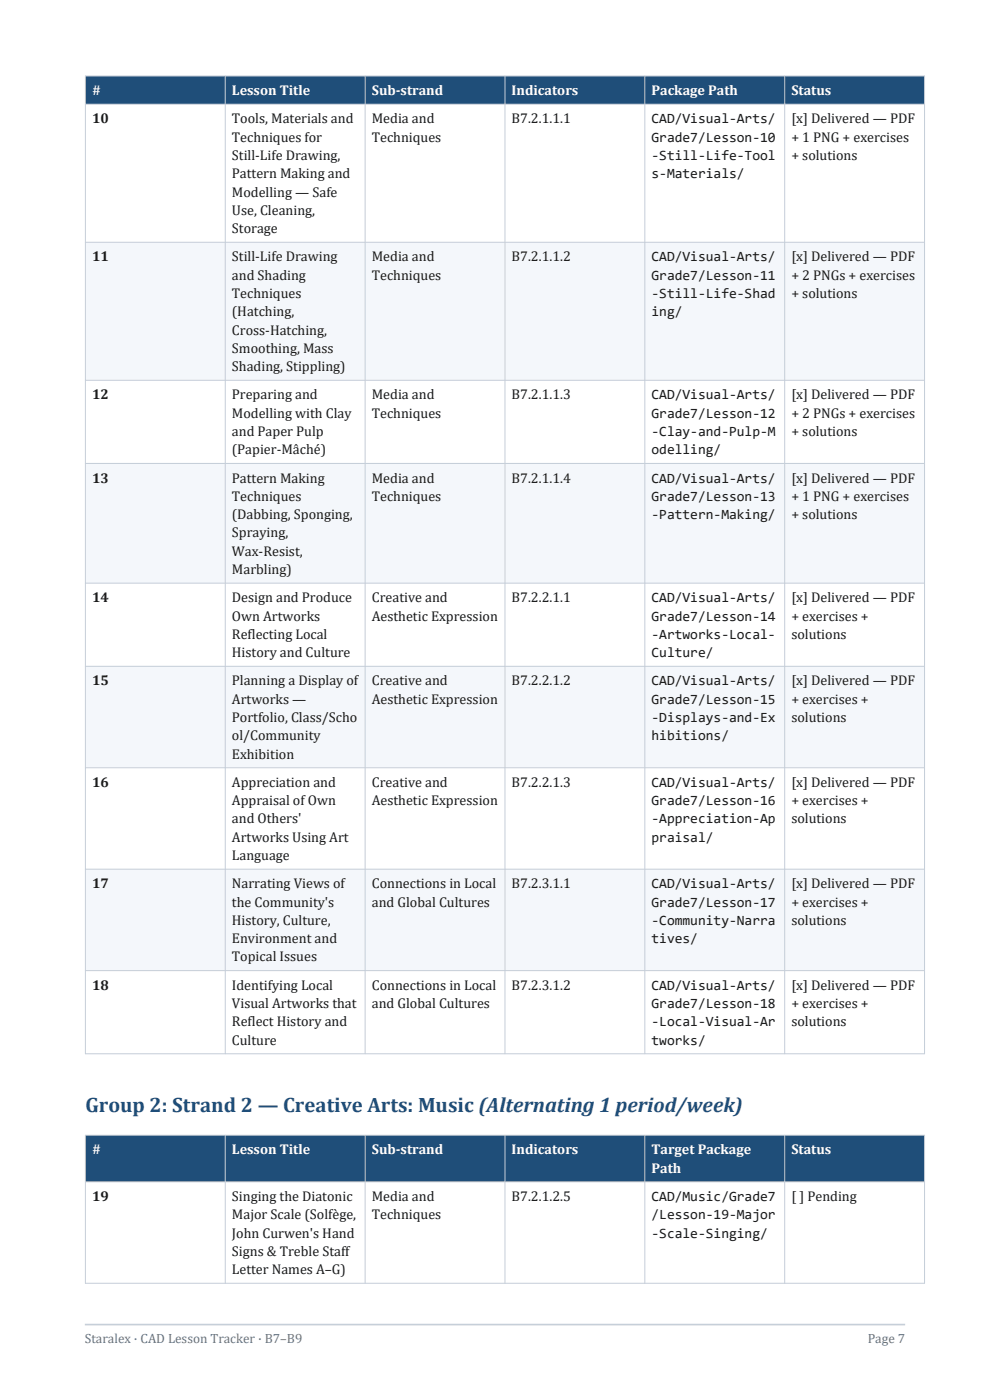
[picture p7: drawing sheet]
<svg xmlns="http://www.w3.org/2000/svg" width="210mm" height="297mm" viewBox="0 0 210 297" stroke-linecap="round" stroke-linejoin="round" font-family="sans-serif">
<defs><g id="words">
<text font-size="4.4" fill="#1f4e79" x="18.1" y="235.8">Group 2: Strand 2 — Creative Arts: Music (Alternating 1 period/week)</text>
<g font-size="3" fill="#fff">
<text x="19.5" y="20.2">#</text>
<text x="49.2" y="20.2">Lesson Title</text>
<text x="78.9" y="20.2">Sub-strand</text>
<text x="108.5" y="20.2">Indicators</text>
<text x="138.2" y="20.2">Package Path</text>
<text x="167.9" y="20.2">Status</text>
<text x="19.5" y="244.9">#</text>
<text x="49.2" y="244.9">Lesson Title</text>
<text x="78.9" y="244.9">Sub-strand</text>
<text x="108.5" y="244.9">Indicators</text>
<text x="138.2" y="244.9">Target Package</text>
<text x="167.9" y="244.9">Status</text>
<text x="138.2" y="248.8">Path</text>
</g>
<g font-size="3" fill="#1a1a1a">
<text x="19.5" y="26.2">10</text>
<text x="49.2" y="26.2">Tools, Materials and</text>
<text x="78.9" y="26.2">Media and</text>
<text x="108.5" y="26.2">B7.2.1.1.1</text>
<text x="138.2" y="26.2">CAD/Visual-Arts/</text>
<text x="167.9" y="26.2">[x] Delivered — PDF</text>
<text x="49.2" y="30.1">Techniques for</text>
<text x="49.2" y="33.9">Still-Life Drawing,</text>
<text x="78.9" y="30.1">Techniques</text>
<text x="138.2" y="30.1">Grade7/Lesson-10</text>
<text x="138.2" y="33.9">-Still-Life-Tool</text>
<text x="167.9" y="30.1">+ 1 PNG + exercises</text>
<text x="167.9" y="33.9">+ solutions</text>
<text x="49.2" y="37.8">Pattern Making and</text>
<text x="49.2" y="41.7">Modelling — Safe</text>
<text x="138.2" y="37.8">s-Materials/</text>
<text x="49.2" y="45.6">Use, Cleaning,</text>
<text x="49.2" y="49.5">Storage</text>
<text x="19.5" y="55.5">11</text>
<text x="49.2" y="55.5">Still-Life Drawing</text>
<text x="49.2" y="59.3">and Shading</text>
<text x="78.9" y="55.5">Media and</text>
<text x="78.9" y="59.3">Techniques</text>
<text x="108.5" y="55.5">B7.2.1.1.2</text>
<text x="138.2" y="55.5">CAD/Visual-Arts/</text>
<text x="138.2" y="59.3">Grade7/Lesson-11</text>
<text x="167.9" y="55.5">[x] Delivered — PDF</text>
<text x="167.9" y="59.3">+ 2 PNGs + exercises</text>
<text x="49.2" y="63.2">Techniques</text>
<text x="138.2" y="63.2">-Still-Life-Shad</text>
<text x="167.9" y="63.2">+ solutions</text>
<text x="49.2" y="67.1">(Hatching,</text>
<text x="49.2" y="71">Cross-Hatching,</text>
<text x="138.2" y="67.1">ing/</text>
<text x="49.2" y="74.9">Smoothing, Mass</text>
<text x="49.2" y="78.7">Shading, Stippling)</text>
<text x="19.5" y="84.7">12</text>
<text x="49.2" y="84.7">Preparing and</text>
<text x="49.2" y="88.6">Modelling with Clay</text>
<text x="78.9" y="84.7">Media and</text>
<text x="78.9" y="88.6">Techniques</text>
<text x="108.5" y="84.7">B7.2.1.1.3</text>
<text x="138.2" y="84.7">CAD/Visual-Arts/</text>
<text x="138.2" y="88.6">Grade7/Lesson-12</text>
<text x="167.9" y="84.7">[x] Delivered — PDF</text>
<text x="167.9" y="88.6">+ 2 PNGs + exercises</text>
<text x="49.2" y="92.5">and Paper Pulp</text>
<text x="138.2" y="92.5">-Clay-and-Pulp-M</text>
<text x="167.9" y="92.5">+ solutions</text>
<text x="49.2" y="96.4">(Papier-Mâché)</text>
<text x="138.2" y="96.4">odelling/</text>
<text x="19.5" y="102.4">13</text>
<text x="49.2" y="102.4">Pattern Making</text>
<text x="49.2" y="106.3">Techniques</text>
<text x="78.9" y="102.4">Media and</text>
<text x="78.9" y="106.3">Techniques</text>
<text x="108.5" y="102.4">B7.2.1.1.4</text>
<text x="138.2" y="102.4">CAD/Visual-Arts/</text>
<text x="138.2" y="106.3">Grade7/Lesson-13</text>
<text x="167.9" y="102.4">[x] Delivered — PDF</text>
<text x="167.9" y="106.3">+ 1 PNG + exercises</text>
<text x="49.2" y="110.1">(Dabbing, Sponging,</text>
<text x="138.2" y="110.1">-Pattern-Making/</text>
<text x="167.9" y="110.1">+ solutions</text>
<text x="49.2" y="114">Spraying,</text>
<text x="49.2" y="117.9">Wax-Resist,</text>
<text x="49.2" y="121.8">Marbling)</text>
<text x="19.5" y="127.8">14</text>
<text x="49.2" y="127.8">Design and Produce</text>
<text x="49.2" y="131.7">Own Artworks</text>
<text x="78.9" y="127.8">Creative and</text>
<text x="78.9" y="131.7">Aesthetic Expression</text>
<text x="108.5" y="127.8">B7.2.2.1.1</text>
<text x="138.2" y="127.8">CAD/Visual-Arts/</text>
<text x="138.2" y="131.7">Grade7/Lesson-14</text>
<text x="167.9" y="127.8">[x] Delivered — PDF</text>
<text x="167.9" y="131.7">+ exercises +</text>
<text x="49.2" y="135.5">Reflecting Local</text>
<text x="138.2" y="135.5">-Artworks-Local-</text>
<text x="167.9" y="135.5">solutions</text>
<text x="49.2" y="139.4">History and Culture</text>
<text x="138.2" y="139.4">Culture/</text>
<text x="19.5" y="145.4">15</text>
<text x="49.2" y="145.4">Planning a Display of</text>
<text x="49.2" y="149.3">Artworks —</text>
<text x="78.9" y="145.4">Creative and</text>
<text x="78.9" y="149.3">Aesthetic Expression</text>
<text x="108.5" y="145.4">B7.2.2.1.2</text>
<text x="138.2" y="145.4">CAD/Visual-Arts/</text>
<text x="138.2" y="149.3">Grade7/Lesson-15</text>
<text x="167.9" y="145.4">[x] Delivered — PDF</text>
<text x="167.9" y="149.3">+ exercises +</text>
<text x="49.2" y="153.2">Portfolio, Class/Scho</text>
<text x="138.2" y="153.2">-Displays-and-Ex</text>
<text x="167.9" y="153.2">solutions</text>
<text x="49.2" y="157.1">ol/Community</text>
<text x="49.2" y="160.9">Exhibition</text>
<text x="138.2" y="157.1">hibitions/</text>
<text x="19.5" y="166.9">16</text>
<text x="49.2" y="166.9">Appreciation and</text>
<text x="78.9" y="166.9">Creative and</text>
<text x="108.5" y="166.9">B7.2.2.1.3</text>
<text x="138.2" y="166.9">CAD/Visual-Arts/</text>
<text x="167.9" y="166.9">[x] Delivered — PDF</text>
<text x="49.2" y="170.8">Appraisal of Own</text>
<text x="78.9" y="170.8">Aesthetic Expression</text>
<text x="138.2" y="170.8">Grade7/Lesson-16</text>
<text x="167.9" y="170.8">+ exercises +</text>
<text x="49.2" y="174.7">and Others'</text>
<text x="49.2" y="178.6">Artworks Using Art</text>
<text x="138.2" y="174.7">-Appreciation-Ap</text>
<text x="138.2" y="178.6">praisal/</text>
<text x="167.9" y="174.7">solutions</text>
<text x="49.2" y="182.5">Language</text>
<text x="19.5" y="188.4">17</text>
<text x="49.2" y="188.4">Narrating Views of</text>
<text x="78.9" y="188.4">Connections in Local</text>
<text x="108.5" y="188.4">B7.2.3.1.1</text>
<text x="138.2" y="188.4">CAD/Visual-Arts/</text>
<text x="167.9" y="188.4">[x] Delivered — PDF</text>
<text x="49.2" y="192.3">the Community's</text>
<text x="49.2" y="196.2">History, Culture,</text>
<text x="78.9" y="192.3">and Global Cultures</text>
<text x="138.2" y="192.3">Grade7/Lesson-17</text>
<text x="138.2" y="196.2">-Community-Narra</text>
<text x="167.9" y="192.3">+ exercises +</text>
<text x="167.9" y="196.2">solutions</text>
<text x="49.2" y="200.1">Environment and</text>
<text x="49.2" y="204">Topical Issues</text>
<text x="138.2" y="200.1">tives/</text>
<text x="19.5" y="210">18</text>
<text x="49.2" y="210">Identifying Local</text>
<text x="78.9" y="210">Connections in Local</text>
<text x="108.5" y="210">B7.2.3.1.2</text>
<text x="138.2" y="210">CAD/Visual-Arts/</text>
<text x="167.9" y="210">[x] Delivered — PDF</text>
<text x="49.2" y="213.8">Visual Artworks that</text>
<text x="78.9" y="213.8">and Global Cultures</text>
<text x="138.2" y="213.8">Grade7/Lesson-18</text>
<text x="167.9" y="213.8">+ exercises +</text>
<text x="49.2" y="217.7">Reflect History and</text>
<text x="49.2" y="221.6">Culture</text>
<text x="138.2" y="217.7">-Local-Visual-Ar</text>
<text x="138.2" y="221.6">tworks/</text>
<text x="167.9" y="217.7">solutions</text>
<text x="19.5" y="254.8">19</text>
<text x="49.2" y="254.8">Singing the Diatonic</text>
<text x="78.9" y="254.8">Media and</text>
<text x="108.5" y="254.8">B7.2.1.2.5</text>
<text x="138.2" y="254.8">CAD/Music/Grade7</text>
<text x="167.9" y="254.8">[ ] Pending</text>
<text x="49.2" y="258.7">Major Scale (Solfège,</text>
<text x="49.2" y="262.5">John Curwen's Hand</text>
<text x="78.9" y="258.7">Techniques</text>
<text x="138.2" y="258.7">/Lesson-19-Major</text>
<text x="138.2" y="262.5">-Scale-Singing/</text>
<text x="49.2" y="266.4">Signs &amp; Treble Staff</text>
<text x="49.2" y="270.3">Letter Names A–G)</text>
</g>
<g font-size="2.8" fill="#667085">
<text x="18" y="285">Staralex · CAD Lesson Tracker · B7–B9</text>
<text x="184.1" y="285">Page 7</text>
</g>
</g></defs>
<path d="M18 281h174" fill="none" stroke="#c5cdd8" stroke-width=".35"/>
<path d="M18.1 16.1h178v6h-178z" fill-rule="evenodd" fill="#1f4e79"/>
<path d="M18.1 22.1h178v29.3h-178z" fill-rule="evenodd" fill="#fff"/>
<path d="M18.1 51.4h178v29.3h-178z" fill-rule="evenodd" fill="#f4f7fb"/>
<path d="M18.1 80.7h178v17.6h-178z" fill-rule="evenodd" fill="#fff"/>
<path d="M18.1 98.3h178v25.4h-178z" fill-rule="evenodd" fill="#f4f7fb"/>
<path d="M18.1 123.7h178v17.7h-178z" fill-rule="evenodd" fill="#fff"/>
<path d="M18.1 141.4h178v21.5h-178z" fill-rule="evenodd" fill="#f4f7fb"/>
<path d="M18.1 162.9h178v21.5h-178z" fill-rule="evenodd" fill="#fff"/>
<path d="M18.1 184.4h178v21.5h-178z" fill-rule="evenodd" fill="#f4f7fb"/>
<path d="M18.1 205.9h178v17.7h-178z" fill-rule="evenodd" fill="#fff"/>
<g fill="none" stroke="#c5cdd8" stroke-width=".21">
<path d="M18.1 16.1h178v207.5h-178zM47.8 16.1v207.5M77.5 16.1v207.5M107.1 16.1v207.5M136.8 16.1v207.5M166.4 16.1v207.5M18.1 22.1h178M18.1 51.4h178M18.1 80.7h178M18.1 98.3h178M18.1 123.7h178M18.1 141.4h178"/>
<path d="M18.1 162.9h178M18.1 184.4h178M18.1 205.9h178"/>
</g>
<path d="M18.1 240.8h178v9.9h-178z" fill-rule="evenodd" fill="#1f4e79"/>
<path d="M18.1 250.7h178v21.5h-178z" fill-rule="evenodd" fill="#fff"/>
<path d="M18.1 240.8h178v31.4h-178zM18.1 250.7h178M47.8 240.8v31.4M77.5 240.8v31.4M107.1 240.8v31.4M136.8 240.8v31.4M166.4 240.8v31.4" fill="none" stroke="#c5cdd8" stroke-width=".21"/>
<use href="#words"/>
</svg>
